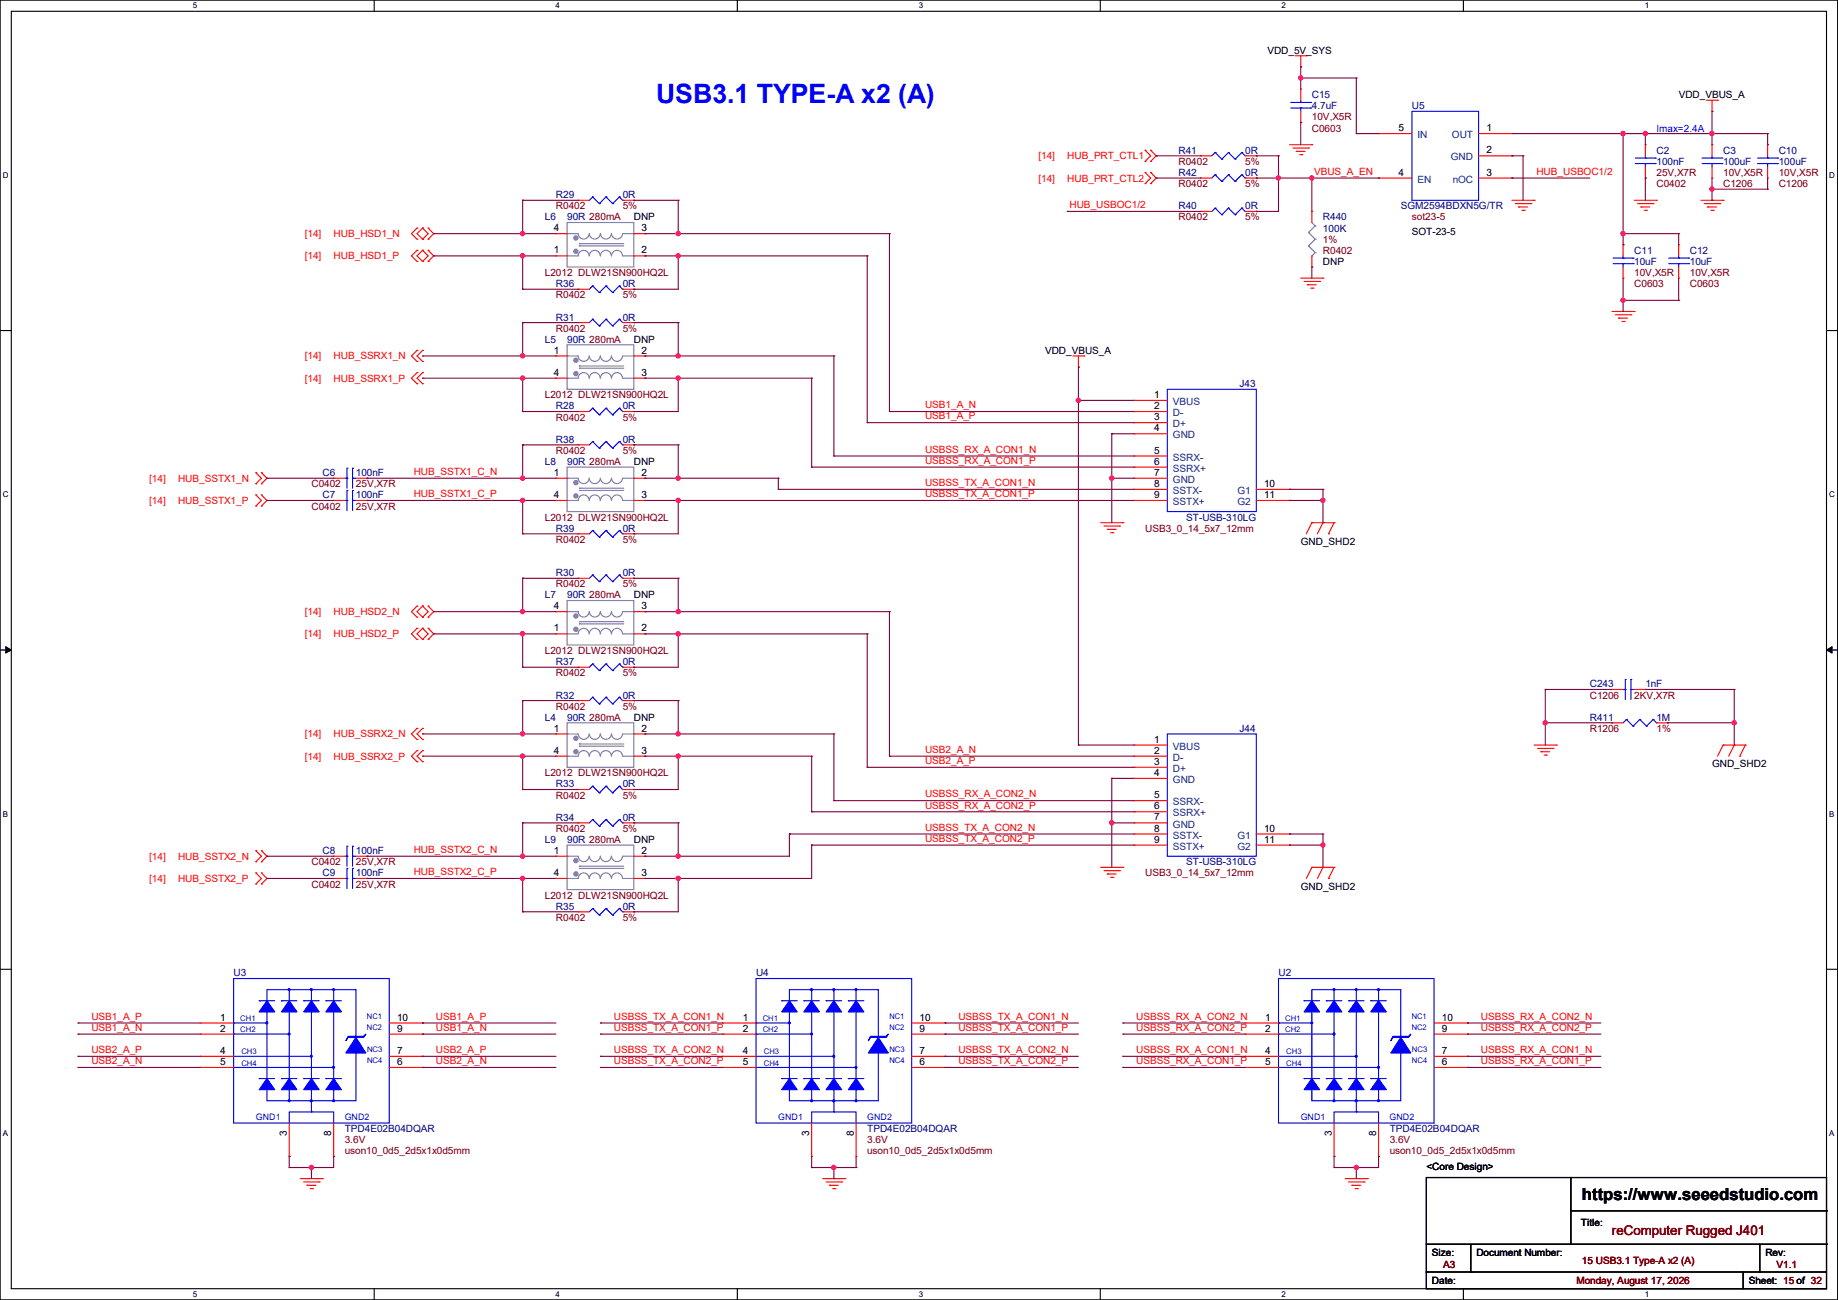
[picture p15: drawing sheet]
<svg xmlns="http://www.w3.org/2000/svg" width="420mm" height="297mm" viewBox="0 0 420 297" stroke-linecap="round" stroke-linejoin="round" font-family="sans-serif">
<defs><g id="words">
<text font-size="6.1" fill="#00f" x="149.9" y="23.5">USB3.1 TYPE-A x2 (A)</text>
<text font-size="3.8" x="361.5" y="274.1">https://www.seeedstudio.com</text>
<text font-size="3" fill="#800000" x="368.3" y="282.2">reComputer Rugged J401</text>
<g font-size="2.3">
<text x="289.6" y="12.3">VDD_5V_SYS</text>
<text x="383.6" y="22.4">VDD_VBUS_A</text>
<text x="319.6" y="30">5</text>
<text x="339.6" y="30">1</text>
<text x="339.6" y="35.1">2</text>
<text x="319.6" y="40.1">4</text>
<text x="339.6" y="40.1">3</text>
<text x="126.5" y="52.8">4</text>
<text x="144.8" y="50.4">DNP</text>
<text x="146.6" y="52.8">3</text>
<text x="322.6" y="53.7">SOT-23-5</text>
<text x="126.5" y="57.9">1</text>
<text x="146.6" y="57.9">2</text>
<text x="302.3" y="60.5">DNP</text>
<text x="126.5" y="80.8">1</text>
<text x="144.8" y="78.3">DNP</text>
<text x="146.6" y="80.8">2</text>
<text x="238.8" y="80.9">VDD_VBUS_A</text>
<text x="126.5" y="85.9">4</text>
<text x="146.6" y="85.9">3</text>
<text x="263.7" y="90.9">1</text>
<text x="263.7" y="93.5">2</text>
<text x="263.7" y="96">3</text>
<text x="263.7" y="98.6">4</text>
<text x="144.8" y="106.3">DNP</text>
<text x="263.7" y="103.6">5</text>
<text x="263.7" y="106.2">6</text>
<text x="126.5" y="108.7">1</text>
<text x="126.5" y="113.8">4</text>
<text x="146.6" y="108.7">2</text>
<text x="146.6" y="113.8">3</text>
<text x="263.7" y="108.7">7</text>
<text x="263.7" y="111.3">8</text>
<text x="263.7" y="113.8">9</text>
<text x="288.8" y="111.3">10</text>
<text x="288.8" y="113.8">11</text>
<text x="297.2" y="124.5">GND_SHD2</text>
<text x="144.8" y="136.7">DNP</text>
<text x="126.5" y="139.2">4</text>
<text x="146.6" y="139.2">3</text>
<text x="126.5" y="144.3">1</text>
<text x="146.6" y="144.3">2</text>
<text x="126.5" y="167.1">1</text>
<text x="144.8" y="164.7">DNP</text>
<text x="146.6" y="167.1">2</text>
<text x="126.5" y="172.2">4</text>
<text x="146.6" y="172.2">3</text>
<text x="263.7" y="169.7">1</text>
<text x="263.7" y="172.2">2</text>
<text x="263.7" y="174.8">3</text>
<text x="263.7" y="177.3">4</text>
<text x="391.2" y="175.3">GND_SHD2</text>
<text x="263.7" y="182.4">5</text>
<text x="263.7" y="184.9">6</text>
<text x="263.7" y="187.5">7</text>
<text x="263.7" y="190">8</text>
<text x="288.8" y="190">10</text>
<text x="126.5" y="195.1">1</text>
<text x="144.8" y="192.6">DNP</text>
<text x="146.6" y="195.1">2</text>
<text x="263.7" y="192.5">9</text>
<text x="288.8" y="192.5">11</text>
<text x="126.5" y="200.2">4</text>
<text x="146.6" y="200.2">3</text>
<text x="297.2" y="203.3">GND_SHD2</text>
<text x="50.3" y="233.2">1</text>
<text x="90.7" y="233.2">10</text>
<text x="169.7" y="233.2">1</text>
<text x="210.1" y="233.2">10</text>
<text x="289.1" y="233.2">1</text>
<text x="329.5" y="233.2">10</text>
<text x="50.3" y="235.7">2</text>
<text x="90.7" y="235.7">9</text>
<text x="169.7" y="235.7">2</text>
<text x="210.1" y="235.7">9</text>
<text x="289.1" y="235.7">2</text>
<text x="329.5" y="235.7">9</text>
<text x="50.3" y="240.8">4</text>
<text x="50.3" y="243.3">5</text>
<text x="90.7" y="243.3">6</text>
<text x="90.7" y="240.8">7</text>
<text x="169.7" y="240.8">4</text>
<text x="169.7" y="243.3">5</text>
<text x="210.1" y="243.3">6</text>
<text x="210.1" y="240.8">7</text>
<text x="289.1" y="240.8">4</text>
<text x="289.1" y="243.3">5</text>
<text x="329.5" y="243.3">6</text>
<text x="329.5" y="240.8">7</text>
<text x="65.5" y="259.6" transform="rotate(-90 65.5 259.6)">3</text>
<text x="75.7" y="259.6" transform="rotate(-90 75.7 259.6)">8</text>
<text x="184.9" y="259.6" transform="rotate(-90 184.9 259.6)">3</text>
<text x="195.1" y="259.6" transform="rotate(-90 195.1 259.6)">8</text>
<text x="304.3" y="259.6" transform="rotate(-90 304.3 259.6)">3</text>
<text x="314.4" y="259.6" transform="rotate(-90 314.4 259.6)">8</text>
<text x="325.9" y="267.3">&lt;Core Design&gt;</text>
<text x="361.2" y="280">Title:</text>
<text x="327.2" y="286.8">Size:</text>
<text x="337.3" y="286.8">Document Number:</text>
<text x="403.4" y="286.8">Rev:</text>
<text x="327.2" y="293.5">Date:</text>
<text x="399.6" y="293.5">Sheet: 15 of 32</text>
</g>
<g font-size="2.3" fill="#000080">
<text x="299.8" y="22.4">C15</text>
<text x="299.8" y="25">4.7uF</text>
<text x="322.6" y="25">U5</text>
<text x="269.3" y="35.1">R41</text>
<text x="284.5" y="35.1">0R</text>
<text x="378.5" y="35.1">C2</text>
<text x="393.7" y="35.1">C3</text>
<text x="406.4" y="35.1">C10</text>
<text x="269.3" y="40.2">R42</text>
<text x="284.5" y="40.2">0R</text>
<text x="378.5" y="37.7">100nF</text>
<text x="393.7" y="37.7">100uF</text>
<text x="406.4" y="37.7">100uF</text>
<text x="127" y="45.3">R29</text>
<text x="142.3" y="45.3">0R</text>
<text x="269.3" y="47.8">R40</text>
<text x="284.5" y="47.8">0R</text>
<text x="320.1" y="47.8">SGM2594BDXN5G/TR</text>
<text x="124.5" y="50.4">L6</text>
<text x="129.6" y="50.4">90R 280mA</text>
<text x="302.3" y="50.4">R440</text>
<text x="302.3" y="52.9">100K</text>
<text x="373.4" y="58">C11</text>
<text x="386.1" y="58">C12</text>
<text x="127" y="65.6">R36</text>
<text x="142.3" y="65.6">0R</text>
<text x="373.4" y="60.5">10uF</text>
<text x="386.1" y="60.5">10uF</text>
<text x="127" y="73.2">R31</text>
<text x="142.3" y="73.2">0R</text>
<text x="124.5" y="78.3">L5</text>
<text x="129.6" y="78.3">90R 280mA</text>
<text x="283.3" y="88.5">J43</text>
<text x="127" y="93.6">R28</text>
<text x="142.3" y="93.6">0R</text>
<text x="127" y="101.2">R38</text>
<text x="142.3" y="101.2">0R</text>
<text x="124.5" y="106.3">L8</text>
<text x="129.6" y="106.3">90R 280mA</text>
<text x="73.7" y="108.8">C6</text>
<text x="73.7" y="113.9">C7</text>
<text x="81.3" y="108.8">100nF</text>
<text x="81.3" y="113.9">100nF</text>
<text x="271.1" y="119">ST-USB-310LG</text>
<text x="127" y="121.5">R39</text>
<text x="142.3" y="121.5">0R</text>
<text x="127" y="131.7">R30</text>
<text x="142.3" y="131.7">0R</text>
<text x="124.5" y="136.7">L7</text>
<text x="129.6" y="136.7">90R 280mA</text>
<text x="127" y="152">R37</text>
<text x="142.3" y="152">0R</text>
<text x="127" y="159.6">R32</text>
<text x="142.3" y="159.6">0R</text>
<text x="363.3" y="157.1">C243</text>
<text x="376" y="157.1">1nF</text>
<text x="124.5" y="164.7">L4</text>
<text x="129.6" y="164.7">90R 280mA</text>
<text x="283.3" y="167.2">J44</text>
<text x="363.3" y="164.7">R411</text>
<text x="378.5" y="164.7">1M</text>
<text x="127" y="179.9">R33</text>
<text x="142.3" y="179.9">0R</text>
<text x="127" y="187.5">R34</text>
<text x="142.3" y="187.5">0R</text>
<text x="73.7" y="195.2">C8</text>
<text x="81.3" y="195.2">100nF</text>
<text x="124.5" y="192.6">L9</text>
<text x="129.6" y="192.6">90R 280mA</text>
<text x="271.1" y="197.7">ST-USB-310LG</text>
<text x="73.7" y="200.2">C9</text>
<text x="81.3" y="200.2">100nF</text>
<text x="127" y="207.9">R35</text>
<text x="142.3" y="207.9">0R</text>
<text x="53.4" y="223.1">U3</text>
<text x="172.8" y="223.1">U4</text>
<text x="292.1" y="223.1">U2</text>
<text x="78.8" y="258.7">TPD4E02B04DQAR</text>
<text x="198.2" y="258.7">TPD4E02B04DQAR</text>
<text x="317.5" y="258.7">TPD4E02B04DQAR</text>
</g>
<g font-size="2.3" fill="#800000">
<text x="299.8" y="27.5">10V,X5R</text>
<text x="299.8" y="30.1">C0603</text>
<text x="269.3" y="37.7">R0402</text>
<text x="284.5" y="37.7">5%</text>
<text x="378.5" y="40.2">25V,X7R</text>
<text x="393.7" y="40.2">10V,X5R</text>
<text x="406.4" y="40.2">10V,X5R</text>
<text x="127" y="47.8">R0402</text>
<text x="142.3" y="47.8">5%</text>
<text x="269.3" y="42.8">R0402</text>
<text x="284.5" y="42.8">5%</text>
<text x="378.5" y="42.8">C0402</text>
<text x="393.7" y="42.8">C1206</text>
<text x="406.4" y="42.8">C1206</text>
<text x="269.3" y="50.4">R0402</text>
<text x="284.5" y="50.4">5%</text>
<text x="322.6" y="50.4">sot23-5</text>
<text x="302.3" y="55.5">1%</text>
<text x="302.3" y="58">R0402</text>
<text x="124.5" y="63.1">L2012 DLW21SN900HQ2L</text>
<text x="373.4" y="65.6">C0603</text>
<text x="373.4" y="63.1">10V,X5R</text>
<text x="386.1" y="65.6">C0603</text>
<text x="386.1" y="63.1">10V,X5R</text>
<text x="127" y="68.2">R0402</text>
<text x="142.3" y="68.2">5%</text>
<text x="127" y="75.8">R0402</text>
<text x="142.3" y="75.8">5%</text>
<text x="124.5" y="91">L2012 DLW21SN900HQ2L</text>
<text x="127" y="96.1">R0402</text>
<text x="142.3" y="96.1">5%</text>
<text x="127" y="103.7">R0402</text>
<text x="142.3" y="103.7">5%</text>
<text x="71.2" y="111.3">C0402</text>
<text x="81.3" y="111.3">25V,X7R</text>
<text x="71.2" y="116.4">C0402</text>
<text x="81.3" y="116.4">25V,X7R</text>
<text x="124.5" y="119">L2012 DLW21SN900HQ2L</text>
<text x="127" y="124">R0402</text>
<text x="142.3" y="124">5%</text>
<text x="261.7" y="121.5">USB3_0_14_5x7_12mm</text>
<text x="127" y="134.2">R0402</text>
<text x="142.3" y="134.2">5%</text>
<text x="124.5" y="149.4">L2012 DLW21SN900HQ2L</text>
<text x="127" y="154.5">R0402</text>
<text x="142.3" y="154.5">5%</text>
<text x="363.3" y="159.6">C1206</text>
<text x="373.4" y="159.6">2KV,X7R</text>
<text x="127" y="162.1">R0402</text>
<text x="142.3" y="162.1">5%</text>
<text x="363.3" y="167.2">R1206</text>
<text x="378.5" y="167.2">1%</text>
<text x="124.5" y="177.4">L2012 DLW21SN900HQ2L</text>
<text x="127" y="182.5">R0402</text>
<text x="142.3" y="182.5">5%</text>
<text x="127" y="190.1">R0402</text>
<text x="142.3" y="190.1">5%</text>
<text x="71.2" y="197.7">C0402</text>
<text x="81.3" y="197.7">25V,X7R</text>
<text x="71.2" y="202.8">C0402</text>
<text x="81.3" y="202.8">25V,X7R</text>
<text x="261.7" y="200.2">USB3_0_14_5x7_12mm</text>
<text x="124.5" y="205.3">L2012 DLW21SN900HQ2L</text>
<text x="127" y="210.4">R0402</text>
<text x="142.3" y="210.4">5%</text>
<text x="78.8" y="263.7">uson10_0d5_2d5x1x0d5mm</text>
<text x="78.8" y="261.2">3.6V</text>
<text x="198.2" y="263.7">uson10_0d5_2d5x1x0d5mm</text>
<text x="198.2" y="261.2">3.6V</text>
<text x="317.5" y="263.7">uson10_0d5_2d5x1x0d5mm</text>
<text x="317.5" y="261.2">3.6V</text>
<text x="329.7" y="289.6">A3</text>
<text x="360.2" y="293.5">Monday, August 17, 2026</text>
<text x="361.5" y="288.9">15 USB3.1 Type-A x2 (A)</text>
<text x="405.9" y="289.6">V1.1</text>
</g>
<g font-size="2.3" fill="#004080">
<text x="323.9" y="31.6">IN</text>
<text x="331.8" y="31.6">OUT</text>
<text x="323.9" y="41.7">EN</text>
<text x="331.5" y="36.7">GND</text>
<text x="331.9" y="41.7">nOC</text>
<text x="268" y="92.5">VBUS</text>
<text x="268" y="95.1">D-</text>
<text x="268" y="97.6">D+</text>
<text x="268" y="100.2">GND</text>
<text x="268" y="105.2">SSRX-</text>
<text x="268" y="107.8">SSRX+</text>
<text x="268" y="110.3">GND</text>
<text x="268" y="112.9">SSTX-</text>
<text x="282.7" y="112.9">G1</text>
<text x="268" y="115.4">SSTX+</text>
<text x="282.7" y="115.4">G2</text>
<text x="268" y="171.3">VBUS</text>
<text x="268" y="173.8">D-</text>
<text x="268" y="176.4">D+</text>
<text x="268" y="178.9">GND</text>
<text x="268" y="184">SSRX-</text>
<text x="268" y="186.5">SSRX+</text>
<text x="268" y="189.1">GND</text>
<text x="268" y="191.6">SSTX-</text>
<text x="282.7" y="191.6">G1</text>
<text x="268" y="194.1">SSTX+</text>
<text x="282.7" y="194.1">G2</text>
</g>
<text font-size="2.3" fill="#00f" x="378.5" y="30.1">Imax=2.4A</text>
<g font-size="2.3" fill="#f00">
<text x="237.3" y="36.4">[14]</text>
<text x="237.3" y="41.5">[14]</text>
<text x="243.9" y="36.4">HUB_PRT_CTL1</text>
<text x="243.9" y="41.5">HUB_PRT_CTL2</text>
<text x="300.3" y="40">VBUS_A_EN</text>
<text x="351.1" y="40">HUB_USBOC1/2</text>
<text x="244.4" y="47.6">HUB_USBOC1/2</text>
<text x="69.6" y="54.2">[14]</text>
<text x="69.6" y="59.3">[14]</text>
<text x="76.2" y="54.2">HUB_HSD1_N</text>
<text x="76.2" y="59.3">HUB_HSD1_P</text>
<text x="69.6" y="82.1">[14]</text>
<text x="76.2" y="82.1">HUB_SSRX1_N</text>
<text x="69.6" y="87.2">[14]</text>
<text x="76.2" y="87.2">HUB_SSRX1_P</text>
<text x="211.4" y="93.3">USB1_A_N</text>
<text x="211.4" y="95.8">USB1_A_P</text>
<text x="211.4" y="103.5">USBSS_RX_A_CON1_N</text>
<text x="211.4" y="106">USBSS_RX_A_CON1_P</text>
<text x="34.1" y="110.1">[14]</text>
<text x="40.7" y="110.1">HUB_SSTX1_N</text>
<text x="94.5" y="108.5">HUB_SSTX1_C_N</text>
<text x="94.5" y="113.6">HUB_SSTX1_C_P</text>
<text x="211.4" y="113.6">USBSS_TX_A_CON1_P</text>
<text x="211.4" y="111.1">USBSS_TX_A_CON1_N</text>
<text x="34.1" y="115.1">[14]</text>
<text x="40.7" y="115.1">HUB_SSTX1_P</text>
<text x="69.6" y="140.5">[14]</text>
<text x="76.2" y="140.5">HUB_HSD2_N</text>
<text x="69.6" y="145.6">[14]</text>
<text x="76.2" y="145.6">HUB_HSD2_P</text>
<text x="69.6" y="168.5">[14]</text>
<text x="69.6" y="173.6">[14]</text>
<text x="76.2" y="168.5">HUB_SSRX2_N</text>
<text x="76.2" y="173.6">HUB_SSRX2_P</text>
<text x="211.4" y="172">USB2_A_N</text>
<text x="211.4" y="174.6">USB2_A_P</text>
<text x="211.4" y="182.2">USBSS_RX_A_CON2_N</text>
<text x="211.4" y="184.7">USBSS_RX_A_CON2_P</text>
<text x="211.4" y="189.8">USBSS_TX_A_CON2_N</text>
<text x="34.1" y="196.4">[14]</text>
<text x="40.7" y="196.4">HUB_SSTX2_N</text>
<text x="94.5" y="194.9">HUB_SSTX2_C_N</text>
<text x="211.4" y="192.4">USBSS_TX_A_CON2_P</text>
<text x="34.1" y="201.5">[14]</text>
<text x="40.7" y="201.5">HUB_SSTX2_P</text>
<text x="94.5" y="200">HUB_SSTX2_C_P</text>
<text x="20.9" y="233">USB1_A_P</text>
<text x="99.6" y="233">USB1_A_P</text>
<text x="140.3" y="233">USBSS_TX_A_CON1_N</text>
<text x="219" y="233">USBSS_TX_A_CON1_N</text>
<text x="259.6" y="233">USBSS_RX_A_CON2_N</text>
<text x="338.4" y="233">USBSS_RX_A_CON2_N</text>
<text x="20.9" y="235.5">USB1_A_N</text>
<text x="99.6" y="235.5">USB1_A_N</text>
<text x="140.3" y="235.5">USBSS_TX_A_CON1_P</text>
<text x="219" y="235.5">USBSS_TX_A_CON1_P</text>
<text x="259.6" y="235.5">USBSS_RX_A_CON2_P</text>
<text x="338.4" y="235.5">USBSS_RX_A_CON2_P</text>
<text x="20.9" y="243.2">USB2_A_N</text>
<text x="20.9" y="240.6">USB2_A_P</text>
<text x="99.6" y="243.2">USB2_A_N</text>
<text x="99.6" y="240.6">USB2_A_P</text>
<text x="140.3" y="243.2">USBSS_TX_A_CON2_P</text>
<text x="140.3" y="240.6">USBSS_TX_A_CON2_N</text>
<text x="219" y="243.2">USBSS_TX_A_CON2_P</text>
<text x="219" y="240.6">USBSS_TX_A_CON2_N</text>
<text x="259.6" y="243.2">USBSS_RX_A_CON1_P</text>
<text x="259.6" y="240.6">USBSS_RX_A_CON1_N</text>
<text x="338.4" y="243.2">USBSS_RX_A_CON1_P</text>
<text x="338.4" y="240.6">USBSS_RX_A_CON1_N</text>
</g>
<g font-size="2" fill="#00f">
<text x="58.5" y="255.9">GND1</text>
<text x="78.8" y="255.9">GND2</text>
<text x="177.8" y="255.9">GND1</text>
<text x="198.2" y="255.9">GND2</text>
<text x="297.2" y="255.9">GND1</text>
<text x="317.5" y="255.9">GND2</text>
</g>
<g font-size="1.8">
<text x="44" y="1.9">5</text>
<text x="127" y="1.9">4</text>
<text x="209.9" y="1.9">3</text>
<text x="292.9" y="1.9">2</text>
<text x="375.8" y="1.9">1</text>
<text x=".7" y="40.6">D</text>
<text x="418" y="40.6">D</text>
<text x=".7" y="113.6">C</text>
<text x="418" y="113.6">C</text>
<text x=".7" y="186.6">B</text>
<text x="418" y="186.6">B</text>
<text x=".7" y="259.5">A</text>
<text x="418" y="259.5">A</text>
<text x="44" y="296.3">5</text>
<text x="127" y="296.3">4</text>
<text x="209.9" y="296.3">3</text>
<text x="292.9" y="296.3">2</text>
<text x="375.8" y="296.3">1</text>
</g>
<g font-size="1.8" fill="#00f">
<text x="54.9" y="233.3">CH1</text>
<text x="83.9" y="232.8">NC1</text>
<text x="174.3" y="233.3">CH1</text>
<text x="203.2" y="232.8">NC1</text>
<text x="293.7" y="233.3">CH1</text>
<text x="322.6" y="232.8">NC1</text>
<text x="54.9" y="235.8">CH2</text>
<text x="83.9" y="235.3">NC2</text>
<text x="174.3" y="235.8">CH2</text>
<text x="203.2" y="235.3">NC2</text>
<text x="293.7" y="235.8">CH2</text>
<text x="322.6" y="235.3">NC2</text>
<text x="55.2" y="243.5">CH4</text>
<text x="55.2" y="240.9">CH3</text>
<text x="83.9" y="240.4">NC3</text>
<text x="83.9" y="243">NC4</text>
<text x="174.5" y="243.5">CH4</text>
<text x="174.5" y="240.9">CH3</text>
<text x="203.2" y="240.4">NC3</text>
<text x="203.2" y="243">NC4</text>
<text x="293.9" y="243.5">CH4</text>
<text x="293.9" y="240.9">CH3</text>
<text x="322.6" y="240.4">NC3</text>
<text x="322.6" y="243">NC4</text>
</g>
</g></defs>
<path d="M0 0h419.9v297h-419.9zM2.6 2.6h414.8v291.8h-414.8z" fill="none" stroke="#000" stroke-width=".25"/>
<g fill="#fff">
<path d="M44 .3h1v2h-1z"/>
<path d="M44 294.7h1v2h-1z"/>
</g>
<path d="M85.5 0v2.6M85.5 294.4v2.6" fill="none" stroke="#000" stroke-width=".25"/>
<g fill="#fff">
<path d="M127 .3h.9v2h-.9z"/>
<path d="M127 294.7h.9v2h-.9z"/>
</g>
<path d="M168.5 0v2.6M168.5 294.4v2.6" fill="none" stroke="#000" stroke-width=".25"/>
<g fill="#fff">
<path d="M209.9 .3h1v2h-1z"/>
<path d="M209.9 294.7h1v2h-1z"/>
</g>
<path d="M251.4 0v2.6M251.4 294.4v2.6" fill="none" stroke="#000" stroke-width=".25"/>
<g fill="#fff">
<path d="M292.9 .3h.9v2h-.9z"/>
<path d="M292.9 294.7h.9v2h-.9z"/>
</g>
<path d="M334.4 0v2.6M334.4 294.4v2.6" fill="none" stroke="#000" stroke-width=".25"/>
<g fill="#fff">
<path d="M375.8 .3h1v2h-1z"/>
<path d="M375.8 294.7h1v2h-1z"/>
<path d="M.7 39h1.2v2h-1.2z"/>
<path d="M418 39h1.3v2h-1.3z"/>
<path d="M.7 112h1.2v2h-1.2z"/>
<path d="M418 112h1.3v2h-1.3z"/>
</g>
<path d="M0 75.5h2.6M417.4 75.5h2.5" fill="none" stroke="#000" stroke-width=".25"/>
<g fill="#fff">
<path d="M.7 185h1.2v1.9h-1.2z"/>
<path d="M418 185h1.2v1.9h-1.2z"/>
</g>
<path d="M0 148.5h2.6M417.4 148.5h2.5" fill="none" stroke="#000" stroke-width=".25"/>
<path d="M1.3 147.7l1.3 .8-1.3 .7zM417.4 148.5l1.2-.8v1.5z" fill="#000" stroke="#000" stroke-width=".23"/>
<g fill="#fff">
<path d="M.7 257.9h1.2v2h-1.2z"/>
<path d="M418 257.9h1.2v2h-1.2z"/>
</g>
<g fill="none" stroke="#000" stroke-width=".25">
<path d="M0 221.4h2.6M417.4 221.4h2.5M325.9 269h91.5v25.4h-91.5zM358.9 269h.1M358.9 269v15.3M358.9 276.6h58.5M417.4 276.6h.1M325.9 290.6h.1M325.9 290.6h91.5M325.9 284.3h91.5M336.1 290.6h.1M336.1 284.3v6.3"/>
<path d="M398.3 294.4h.1M398.3 290.6v3.8M402.1 290.6h.1M402.1 284.3v6.3M417.4 284.3h.1"/>
</g>
<g fill="none" stroke="#f00" stroke-width=".25">
<path d="M296 12.7h2.5M297.2 15.3h.1M297.2 12.7v2.6M298.5 12.7h.1M261.7 36.9h.1M261.7 34.3h.1M261.7 39.4h.1M261.7 34.3l1.2 1.3-1.2 1.3M261.7 39.4l1.2 1.3-1.2 1.3M262.9 34.3h.1M262.9 36.9h.1M262.9 39.4h.1"/>
<path d="M262.9 34.3l1.3 1.3-1.3 1.3M262.9 39.4l1.3 1.3-1.3 1.3M274.4 35.6h.1M274.4 35.6h2.5M284.5 35.6h2.6M287.1 35.6h.1M294.7 33.1h5.1M295.4 33.8h3.6M296.2 34.6h.1M296.2 34.6h2M297 35.3h.5M297.2 20.4h.1"/>
<path d="M297.2 28h.1M297.2 20.4v2.5M297.2 25.4v2.6M297.5 35.3h.1M299 33.8h.1M299.8 33.1h.1M315 30.5h.1M315 30.5h7.6M337.9 35.6h7.6M337.9 30.5h7.6M345.5 30.5h.1M345.5 35.6h.1"/>
<path d="M376 33.1h.1M376 33.1v2.5M376 38.1v2.6M389.9 22.9h2.6M391.2 25.4h.1M391.2 33.1h.1M391.2 22.9v2.5M391.2 33.1v2.5M391.2 38.1v2.6M392.5 22.9h.1M403.9 33.1h.1M403.9 33.1v2.5"/>
<path d="M403.9 38.1v2.6M95.3 52.1h.1M95.3 54.7h.1M95.3 57.2h.1M95.3 59.7h.1M95.3 52.1l-1.3 1.3 1.3 1.3M95.3 57.2l-1.3 1.3 1.3 1.2M96.6 54.7h.1M96.6 52.1h.1M96.6 59.7h.1M96.6 57.2h.1M96.6 52.1l-1.3 1.3 1.3 1.3"/>
<path d="M96.6 52.1l1.2 1.3-1.2 1.3M96.6 57.2l-1.3 1.3 1.3 1.2M96.6 57.2l1.2 1.3-1.2 1.2M97.8 52.1h.1M97.8 54.7h.1M97.8 57.2h.1M97.8 59.7h.1M97.8 57.2l1.3 1.3-1.3 1.2M97.8 52.1l1.3 1.3-1.3 1.3M127 58.5h.1M127 53.4h.1M127 58.5h2.6"/>
<path d="M127 53.4h2.6M132.1 45.8h.1M132.1 45.8h2.6M142.3 45.8h2.5M144.8 45.8h.1M144.8 58.5h2.6M144.8 53.4h2.6M147.4 58.5h.1M147.4 53.4h.1M261.7 42h.1M262.9 42h.1M274.4 48.3h.1"/>
<path d="M274.4 40.7h.1M274.4 48.3h2.5M274.4 40.7h2.5M284.5 48.3h2.6M284.5 40.7h2.6M287.1 48.3h.1M287.1 40.7h.1M299.8 48.3h.1M299.8 48.3v2.5M299.8 58.5v2.5M315 40.7h.1M315 40.7h7.6"/>
<path d="M337.9 40.7h7.6M345.5 40.7h.1M345.5 45.8h5.1M346.2 46.5h3.6M347 47.3h.1M347 47.3h2M347.8 48h.5M348.3 48h.1M349.8 46.5h.1M350.6 45.8h.1M370.9 55.9h.1M370.9 55.9v2.6"/>
<path d="M373.4 45.8h5.1M374.2 46.5h3.5M374.9 47.3h.1M374.9 47.3h2.1M375.7 48h.5M376 40.7h.1M376.2 48h.1M377.7 46.5h.1M378.5 45.8h.1M383.6 55.9h.1M383.6 55.9v2.6M388.7 45.8h5"/>
<path d="M389.4 46.5h3.6M390.2 47.3h.1M390.2 47.3h2M390.9 48h.6M391.2 40.7h.1M391.5 48h.1M393 46.5h.1M393.7 45.8h.1M403.9 40.7h.1M132.1 66.1h.1M132.1 73.7h.1M132.1 66.1h2.6"/>
<path d="M132.1 73.7h2.6M142.3 66.1h2.5M142.3 73.7h2.5M144.8 66.1h.1M144.8 73.7h.1M297.2 63.5h5.1M298 64.3h3.5M298.7 65.1h.1M298.7 65.1h2.1M299.5 65.8h.5M299.8 61h.1M300 65.8h.1"/>
<path d="M301.5 64.3h.1M302.3 63.5h.1M368.3 71.2h5.1M369.1 71.9h3.6M369.9 72.7h.1M369.9 72.7h2M370.6 73.4h.5M370.9 63.5h.1M370.9 61v2.5M371.1 73.4h.1M372.7 71.9h.1M373.4 71.2h.1"/>
<path d="M383.6 63.5h.1M383.6 61v2.5M95.3 80.1h.1M95.3 82.6h.1M95.3 85.1h.1M95.3 87.7h.1M95.3 80.1l-1.3 1.2 1.3 1.3M95.3 85.1l-1.3 1.3 1.3 1.3M96.6 80.1h.1M96.6 82.6h.1M96.6 85.1h.1M96.6 87.7h.1"/>
<path d="M96.6 80.1l-1.3 1.2 1.3 1.3M96.6 85.1l-1.3 1.3 1.3 1.3M127 81.3h.1M127 86.4h.1M127 81.3h2.6M127 86.4h2.6M132.1 94h.1M132.1 94h2.6M142.3 94h2.5M144.8 94h.1M144.8 81.3h2.6M144.8 86.4h2.6"/>
<path d="M147.4 81.3h.1M147.4 86.4h.1M245.2 81.3h2.5M246.4 83.9h.1M246.4 81.3v2.6M247.7 81.3h.1M259.1 91.5h.1M259.1 94h.1M259.1 96.6h.1M259.1 99.1h.1M259.1 91.5h7.6M259.1 94h7.6"/>
<path d="M259.1 96.6h7.6M259.1 99.1h7.6M58.5 110.5h.1M58.5 108h.1M58.5 115.6h.1M58.5 113.1h.1M58.5 108l1.2 1.3-1.2 1.2M58.5 113.1l1.2 1.2-1.2 1.3M59.7 108h.1M59.7 110.5h.1M59.7 113.1h.1M59.7 115.6h.1"/>
<path d="M59.7 113.1l1.3 1.2-1.3 1.3M59.7 108l1.3 1.3-1.3 1.2M76.2 109.3h.1M76.2 114.3h.1M76.2 109.3h2.6M76.2 114.3h2.6M81.3 109.3h2.6M81.3 114.3h2.6M83.9 109.3h.1M83.9 114.3h.1M127 109.3h.1M127 114.3h.1"/>
<path d="M127 109.3h2.6M127 114.3h2.6M132.1 101.6h.1M132.1 101.6h2.6M142.3 101.6h2.5M144.8 101.6h.1M144.8 109.3h2.6M144.8 114.3h2.6M147.4 109.3h.1M147.4 114.3h.1M251.5 119.4h5.1M256.6 119.4h.1"/>
<path d="M259.1 104.2h.1M259.1 106.7h.1M259.1 109.3h.1M259.1 111.8h.1M259.1 114.3h.1M259.1 109.3h7.6M259.1 114.3h7.6M259.1 104.2h7.6M259.1 106.7h7.6M259.1 111.8h7.6M287.1 114.3h7.6M287.1 111.8h7.6"/>
<path d="M294.7 111.8h.1M294.7 114.3h.1M299.8 119.4h.1M299.8 119.4h5M299.8 119.4l-1.3 2.6M302.3 119.4h.1M302.3 119.4l-1.3 2.6M304.8 119.4h.1M304.8 119.4l-1.2 2.6M95.3 138.5h.1M95.3 138.5l-1.3 1.2 1.3 1.3M96.6 138.5h.1"/>
<path d="M96.6 138.5l-1.3 1.2 1.3 1.3M96.6 138.5l1.2 1.2-1.2 1.3M97.8 138.5h.1M97.8 138.5l1.3 1.2-1.3 1.3M127 139.7h.1M127 139.7h2.6M132.1 132.1h.1M132.1 122h.1M132.1 132.1h2.6M132.1 122h2.6M142.3 132.1h2.5M142.3 122h2.5"/>
<path d="M144.8 132.1h.1M144.8 122h.1M144.8 139.7h2.6M147.4 139.7h.1M252.3 120.2h3.5M253 120.9h.1M253 120.9h2.1M253.8 121.7h.5M254.3 121.7h.1M255.8 120.2h.1M303.6 122h.1M95.3 141h.1"/>
<path d="M95.3 143.6h.1M95.3 146.1h.1M95.3 143.6l-1.3 1.2 1.3 1.3M96.6 141h.1M96.6 146.1h.1M96.6 143.6h.1M96.6 143.6l-1.3 1.2 1.3 1.3M96.6 143.6l1.2 1.2-1.2 1.3M97.8 141h.1M97.8 143.6h.1M97.8 146.1h.1M97.8 143.6l1.3 1.2-1.3 1.3"/>
<path d="M127 144.8h.1M127 144.8h2.6M132.1 152.4h.1M132.1 152.4h2.6M142.3 152.4h2.5M144.8 152.4h.1M144.8 144.8h2.6M147.4 144.8h.1M368.3 157.5h.1M368.3 157.5h2.6M373.4 157.5h2.6M376 157.5h.1"/>
<path d="M95.3 166.4h.1M95.3 169h.1M95.3 171.5h.1M95.3 174h.1M95.3 166.4l-1.3 1.3 1.3 1.3M95.3 171.5l-1.3 1.3 1.3 1.2M96.6 166.4h.1M96.6 169h.1M96.6 171.5h.1M96.6 174h.1M96.6 166.4l-1.3 1.3 1.3 1.3M96.6 171.5l-1.3 1.3 1.3 1.2"/>
<path d="M127 167.7h.1M127 172.8h.1M127 167.7h2.6M127 172.8h2.6M132.1 160.1h.1M132.1 160.1h2.6M142.3 160.1h2.5M144.8 160.1h.1M144.8 167.7h2.6M144.8 172.8h2.6M147.4 167.7h.1M147.4 172.8h.1"/>
<path d="M259.1 170.2h.1M259.1 172.8h.1M259.1 175.3h.1M259.1 177.8h.1M259.1 170.2h7.6M259.1 172.8h7.6M259.1 175.3h7.6M259.1 177.8h7.6M350.6 170.2h5M351.3 171h3.6M352.1 171.7h.1M352.1 171.7h2"/>
<path d="M352.8 172.5h.6M353.4 172.5h.1M354.9 171h.1M355.6 170.2h.1M368.3 165.1h.1M368.3 165.1h2.6M378.5 165.1h2.5M381 165.1h.1M393.7 170.2h.1M393.7 170.2h5.1M393.7 170.2l-1.2 2.6M396.3 170.2h.1"/>
<path d="M396.3 170.2l-1.3 2.6M397.6 172.8h.1M398.8 170.2h.1M398.8 170.2l-1.2 2.6M58.5 196.9h.1M58.5 194.4h.1M58.5 199.4h.1M58.5 194.4l1.2 1.2-1.2 1.3M58.5 199.4l1.2 1.3-1.2 1.3M59.7 194.4h.1M59.7 196.9h.1M59.7 199.4h.1"/>
<path d="M59.7 199.4l1.3 1.3-1.3 1.3M59.7 194.4l1.3 1.2-1.3 1.3M76.2 195.6h.1M76.2 195.6h2.6M81.3 195.6h2.6M83.9 195.6h.1M127 195.6h.1M127 195.6h2.6M132.1 188h.1M132.1 180.4h.1M132.1 188h2.6M132.1 180.4h2.6"/>
<path d="M142.3 188h2.5M142.3 180.4h2.5M144.8 188h.1M144.8 180.4h.1M144.8 195.6h2.6M147.4 195.6h.1M251.5 198.2h5.1M252.3 198.9h3.5M253 199.7h.1M253 199.7h2.1M255.8 198.9h.1M256.6 198.2h.1"/>
<path d="M259.1 182.9h.1M259.1 185.5h.1M259.1 188h.1M259.1 190.5h.1M259.1 193.1h.1M259.1 188h7.6M259.1 182.9h7.6M259.1 185.5h7.6M259.1 190.5h7.6M259.1 193.1h7.6M287.1 190.5h7.6M287.1 193.1h7.6"/>
<path d="M294.7 190.5h.1M294.7 193.1h.1M299.8 198.2h.1M299.8 198.2h5M299.8 198.2l-1.3 2.5M302.3 198.2h.1M302.3 198.2l-1.3 2.5M304.8 198.2h.1M304.8 198.2l-1.2 2.5M58.5 202h.1M59.7 202h.1M76.2 200.7h.1"/>
<path d="M76.2 200.7h2.6M81.3 200.7h2.6M83.9 200.7h.1M127 200.7h.1M127 200.7h2.6M132.1 208.3h.1M132.1 208.3h2.6M142.3 208.3h2.5M144.8 208.3h.1M144.8 200.7h2.6M147.4 200.7h.1M253.8 200.4h.5"/>
<path d="M254.3 200.4h.1M303.6 200.7h.1M45.8 233.7h.1M45.8 236.3h.1M45.8 233.7h7.6M45.8 236.3h7.6M88.9 233.7h7.7M88.9 236.3h7.7M96.6 236.3h.1M96.6 233.7h.1M165.1 233.7h.1M165.1 236.3h.1"/>
<path d="M165.1 233.7h7.7M165.1 236.3h7.7M208.3 233.7h7.6M208.3 236.3h7.6M215.9 236.3h.1M215.9 233.7h.1M284.5 233.7h.1M284.5 236.3h.1M284.5 233.7h7.6M284.5 236.3h7.6M327.7 233.7h7.6M327.7 236.3h7.6"/>
<path d="M335.3 236.3h.1M335.3 233.7h.1M45.8 241.3h.1M45.8 243.9h.1M45.8 241.3h7.6M45.8 243.9h7.6M66.1 256.6v7.6M76.2 256.6v7.6M88.9 241.3h7.7M88.9 243.9h7.7M96.6 243.9h.1M96.6 241.3h.1"/>
<path d="M165.1 241.3h.1M165.1 243.9h.1M165.1 241.3h7.7M165.1 243.9h7.7M185.5 256.6v7.6M195.6 256.6v7.6M208.3 241.3h7.6M208.3 243.9h7.6M215.9 243.9h.1M215.9 241.3h.1M284.5 241.3h.1M284.5 243.9h.1"/>
<path d="M284.5 241.3h7.6M284.5 243.9h7.6M304.8 256.6v7.6M315 256.6v7.6M327.7 241.3h7.6M327.7 243.9h7.6M335.3 243.9h.1M335.3 241.3h.1M66.1 264.2h.1M68.6 269.3h5.1M69.4 270h3.5M70.1 270.8h.1"/>
<path d="M70.1 270.8h2.1M70.9 271.6h.5M71.4 271.6h.1M72.9 270h.1M73.7 269.3h.1M76.2 264.2h.1M185.5 264.2h.1M188 269.3h5.1M188.8 270h3.5M189.5 270.8h.1M189.5 270.8h2.1M190.3 271.6h.5"/>
<path d="M190.8 271.6h.1M192.3 270h.1M193.1 269.3h.1M195.6 264.2h.1M304.8 264.2h.1M307.4 269.3h5.1M308.1 270h3.6M308.9 270.8h.1M308.9 270.8h2M309.7 271.6h.5M310.2 271.6h.1M311.7 270h.1"/>
<path d="M312.5 269.3h.1M315 264.2h.1"/>
</g>
<g fill="none" stroke="#00f" stroke-width=".25">
<path d="M277.7 34.8h.1M277.7 39.9h.1M277.7 34.8l-.8 .8M277.7 34.8l1.5 1.6M277.7 39.9l-.8 .8M277.7 39.9l1.5 1.5M279.2 36.4h.1M280.7 34.8h.1M280.7 39.9h.1M280.7 34.8l-1.5 1.6M280.7 34.8l1.5 1.6M280.7 39.9l-1.5 1.5"/>
<path d="M280.7 39.9l1.5 1.5M282.2 36.4h.1M283.8 34.8h.1M283.8 39.9h.1M283.8 34.8l-1.6 1.6M283.8 34.8l.7 .8M283.8 39.9l-1.6 1.5M283.8 39.9l.7 .8M284.5 35.6h.1M294.9 23.4h4.6M294.9 24.7h4.6M297.2 24.7h.1"/>
<path d="M297.2 23.4h.1M297.2 22.9v.5M297.2 24.7v.7M299.5 23.4h.1M299.5 24.7h.1M322.6 25.4h15.3v20.4h-15.3zM373.7 36.1h4.5M373.7 37.4h4.5M376 37.4h.1M376 36.1h.1M376 35.6v.5M376 37.4v.7"/>
<path d="M378.2 36.1h.1M378.2 37.4h.1M388.9 36.1h4.6M388.9 37.4h4.6M391.2 37.4h.1M391.2 36.1h.1M391.2 35.6v.5M391.2 37.4v.7M393.5 36.1h.1M393.5 37.4h.1M401.6 36.1h4.6M401.6 37.4h4.6"/>
<path d="M403.9 37.4h.1M403.9 36.1h.1M403.9 35.6v.5M403.9 37.4v.7M406.2 36.1h.1M406.2 37.4h.1M135.4 45h.1M135.4 45l-.7 .8M135.4 45l1.5 1.5M136.9 46.5h.1M138.5 45h.1M138.5 45l-1.6 1.5"/>
<path d="M138.5 45l1.5 1.5M140 46.5h.1M141.5 45h.1M141.5 45l-1.5 1.5M141.5 45l.8 .8M142.3 45.8h.1M277.7 47.5h.1M277.7 47.5l-.8 .8M277.7 47.5l1.5 1.6M279.2 49.1h.1M279.2 41.4h.1M280.7 47.5h.1"/>
<path d="M280.7 47.5l-1.5 1.6M280.7 47.5l1.5 1.6M282.2 49.1h.1M282.2 41.4h.1M283.8 47.5h.1M283.8 47.5l-1.6 1.6M283.8 47.5l.7 .8M284.5 48.3h.1M284.5 40.7h.1M368.6 59h4.6M370.9 59h.1M370.9 58.5v.5"/>
<path d="M373.2 59h.1M381.3 59h4.6M383.6 59h.1M383.6 58.5v.5M385.9 59h.1M135.4 65.3h.1M135.4 72.9h.1M135.4 65.3l-.7 .8M135.4 65.3l1.5 1.5M135.4 72.9l-.7 .8M135.4 72.9l1.5 1.6M136.9 66.8h.1"/>
<path d="M136.9 74.5h.1M138.5 65.3h.1M138.5 72.9h.1M138.5 65.3l-1.6 1.5M138.5 65.3l1.5 1.5M138.5 72.9l-1.6 1.6M138.5 72.9l1.5 1.6M140 66.8h.1M140 74.5h.1M141.5 65.3h.1M141.5 72.9h.1M141.5 65.3l-1.5 1.5"/>
<path d="M141.5 65.3l.8 .8M141.5 72.9l-1.5 1.6M141.5 72.9l.8 .8M142.3 66.1h.1M142.3 73.7h.1M368.6 60.2h4.6M370.9 60.2h.1M370.9 60.2v.8M373.2 60.2h.1M381.3 60.2h4.6M383.6 60.2h.1M383.6 60.2v.8"/>
<path d="M385.9 60.2h.1M135.4 93.3h.1M135.4 93.3l-.7 .7M135.4 93.3l1.5 1.5M136.9 94.8h.1M138.5 93.3h.1M138.5 93.3l-1.6 1.5M138.5 93.3l1.5 1.5M140 94.8h.1M141.5 93.3h.1M141.5 93.3l-1.5 1.5M141.5 93.3l.8 .7"/>
<path d="M142.3 94h.1M266.7 88.9h20.4v28h-20.4zM78.8 109.3h.5M78.8 114.3h.5M79.3 107h.1M79.3 109.3h.1M79.3 112.1h.1M79.3 114.3h.1M79.3 107v4.5M79.3 112.1v4.5M80.6 109.3h.1M80.6 107h.1"/>
<path d="M80.6 114.3h.1M80.6 112.1h.1M80.6 109.3h.7M80.6 107v4.5M80.6 112.1v4.5M80.6 114.3h.7M135.4 100.9h.1M135.4 100.9l-.7 .7M135.4 100.9l1.5 1.5M136.9 102.4h.1M138.5 100.9h.1M138.5 100.9l-1.6 1.5"/>
<path d="M138.5 100.9l1.5 1.5M140 102.4h.1M141.5 100.9h.1M141.5 100.9l-1.5 1.5M141.5 100.9l.8 .7M142.3 101.6h.1M135.4 131.4h.1M135.4 121.2h.1M135.4 131.4l-.7 .7M135.4 131.4l1.5 1.5M135.4 121.2l-.7 .8M135.4 121.2l1.5 1.5"/>
<path d="M136.9 132.9h.1M136.9 122.7h.1M138.5 131.4h.1M138.5 121.2h.1M138.5 131.4l-1.6 1.5M138.5 131.4l1.5 1.5M138.5 121.2l-1.6 1.5M138.5 121.2l1.5 1.5M140 132.9h.1M140 122.7h.1M141.5 131.4h.1M141.5 121.2h.1"/>
<path d="M141.5 131.4l-1.5 1.5M141.5 131.4l.8 .7M141.5 121.2l-1.5 1.5M141.5 121.2l.8 .8M142.3 132.1h.1M142.3 122h.1M135.4 151.7h.1M135.4 159.3h.1M135.4 151.7l-.7 .7M135.4 151.7l1.5 1.5M135.4 159.3l-.7 .8M135.4 159.3l1.5 1.5"/>
<path d="M136.9 153.2h.1M138.5 151.7h.1M138.5 159.3h.1M138.5 151.7l-1.6 1.5M138.5 151.7l1.5 1.5M138.5 159.3l-1.6 1.5M138.5 159.3l1.5 1.5M140 153.2h.1M141.5 151.7h.1M141.5 159.3h.1M141.5 151.7l-1.5 1.5M141.5 151.7l.8 .7"/>
<path d="M141.5 159.3l-1.5 1.5M141.5 159.3l.8 .8M142.3 152.4h.1M370.9 157.5h.5M371.4 155.2h.1M371.4 157.5h.1M371.4 155.2v4.6M372.7 157.5h.1M372.7 155.2h.1M372.7 157.5h.7M372.7 155.2v4.6M135.4 179.6h.1"/>
<path d="M135.4 179.6l-.7 .8M135.4 179.6l1.5 1.5M136.9 160.8h.1M138.5 179.6h.1M138.5 179.6l-1.6 1.5M138.5 179.6l1.5 1.5M140 160.8h.1M141.5 179.6h.1M141.5 179.6l-1.5 1.5M141.5 179.6l.8 .8M142.3 160.1h.1M266.7 167.7h20.4v27.9h-20.4z"/>
<path d="M371.6 164.4h.1M371.6 164.4l-.7 .7M371.6 164.4l1.6 1.5M373.2 165.9h.1M374.7 164.4h.1M374.7 164.4l-1.5 1.5M374.7 164.4l1.5 1.5M376.2 165.9h.1M377.7 164.4h.1M377.7 164.4l-1.5 1.5M377.7 164.4l.8 .7M378.5 165.1h.1"/>
<path d="M78.8 195.6h.5M79.3 198.4h.1M79.3 193.3h.1M79.3 195.6h.1M79.3 193.3v4.6M79.3 198.4v4.6M80.6 198.4h.1M80.6 195.6h.1M80.6 193.3h.1M80.6 193.3v4.6M80.6 198.4v4.6M80.6 195.6h.7"/>
<path d="M135.4 187.2h.1M135.4 187.2l-.7 .8M135.4 187.2l1.5 1.6M136.9 188.8h.1M136.9 181.1h.1M138.5 187.2h.1M138.5 187.2l-1.6 1.6M138.5 187.2l1.5 1.6M140 188.8h.1M140 181.1h.1M141.5 187.2h.1M141.5 187.2l-1.5 1.6"/>
<path d="M141.5 187.2l.8 .8M142.3 188h.1M142.3 180.4h.1M78.8 200.7h.5M79.3 200.7h.1M80.6 200.7h.1M80.6 200.7h.7M135.4 207.6h.1M135.4 207.6l-.7 .7M135.4 207.6l1.5 1.5M136.9 209.1h.1M138.5 207.6h.1"/>
<path d="M138.5 207.6l-1.6 1.5M138.5 207.6l1.5 1.5M140 209.1h.1M141.5 207.6h.1M141.5 207.6l-1.5 1.5M141.5 207.6l.8 .7M142.3 208.3h.1M53.4 223.6h35.5v33h-35.5zM53.4 236.3h.1M53.4 233.7h.1M53.4 236.3h12.7M53.4 233.7h7.6"/>
<path d="M59.2 228.6h.1M59.2 228.6h3.6M61 226.1h20.3v25.4h-20.3zM64.3 228.6h.1M64.3 228.6h3.6M66.1 226.1v25.4M69.4 228.6h.1M69.4 228.6h3.5M71.2 226.1v27.9M74.5 228.6h.1M74.5 228.6h3.5M76.2 226.1v25.4"/>
<path d="M172.8 223.6h35.5v33h-35.5zM172.8 236.3h.1M172.8 233.7h.1M172.8 236.3h12.7M172.8 233.7h7.6M178.6 228.6h.1M178.6 228.6h3.6M180.4 226.1h20.3v25.4h-20.3zM183.7 228.6h.1M183.7 228.6h3.5M185.5 226.1v25.4M188.8 228.6h.1"/>
<path d="M188.8 228.6h3.5M190.5 226.1v27.9M193.8 228.6h.1M193.8 228.6h3.6M195.6 226.1v25.4M292.1 223.6h35.6v33h-35.6zM292.1 236.3h.1M292.1 233.7h.1M292.1 236.3h12.7M292.1 233.7h7.7M298 228.6h.1M298 228.6h3.5"/>
<path d="M299.8 226.1h20.3v25.4h-20.3zM303.1 228.6h.1M303.1 228.6h3.5M304.8 226.1v25.4M308.1 228.6h.1M308.1 228.6h3.6M309.9 226.1v27.9M313.2 228.6h.1M313.2 228.6h3.6M315 226.1v25.4M53.4 243.9h.1M53.4 241.3h17.8"/>
<path d="M53.4 243.9h22.8M59.2 246.4h.1M59.2 246.4h3.6M64.3 246.4h.1M64.3 246.4h3.6M66.1 251.5h.1M66.1 256.6v-2.6h10.1v2.6M69.4 246.4h.1M69.4 246.4h3.5M71.2 254h.1M74.5 246.4h.1M74.5 246.4h3.5"/>
<path d="M172.8 243.9h.1M172.8 241.3h17.7M172.8 243.9h22.8M178.6 246.4h.1M178.6 246.4h3.6M183.7 246.4h.1M183.7 246.4h3.5M185.5 251.5h.1M185.5 256.6v-2.6h10.1v2.6M188.8 246.4h.1M188.8 246.4h3.5M190.5 254h.1"/>
<path d="M193.8 246.4h.1M193.8 246.4h3.6M292.1 243.9h.1M292.1 241.3h17.8M292.1 243.9h22.9M298 246.4h.1M298 246.4h3.5M303.1 246.4h.1M303.1 246.4h3.5M304.8 251.5h.1M304.8 256.6v-2.6h10.2v2.6M308.1 246.4h.1"/>
<path d="M308.1 246.4h3.6M309.9 254h.1M313.2 246.4h.1M313.2 246.4h3.6"/>
</g>
<g fill="none" stroke="#808080" stroke-width=".25">
<path d="M129.6 50.8h15.2v10.2h-15.2zM129.6 53.4h2.5a1.25 1.25 0 0 0 1.3 1.2 1.25 1.25 0 0 0 1.2-1.2 1.27 1.27 0 0 0 1.3 1.2 1.27 1.27 0 0 0 1.3-1.2M129.6 58.5h.1M129.6 53.4h.1M132.4 56.2h.1M132.4 55.7h.1M132.4 56.2h10.1M132.4 55.7h10.1M137.2 58.5a1.27 1.27 0 0 0-1.3-1.3 1.27 1.27 0 0 0-1.3 1.3 1.25 1.25 0 0 0-1.2-1.3 1.25 1.25 0 0 0-1.3 1.3h-2.5M137.2 53.4a1.25 1.25 0 0 0 1.3 1.2 1.25 1.25 0 0 0 1.2-1.2M137.2 58.5a1.25 1.25 0 0 1 1.3-1.3 1.25 1.25 0 0 1 1.2 1.3M139.7 53.4a1.25 1.25 0 0 0 1.3 1.2 1.25 1.25 0 0 0 1.2-1.2"/>
<path d="M139.7 58.5a1.25 1.25 0 0 1 1.3-1.3 1.25 1.25 0 0 1 1.2 1.3M142.3 58.5h2.5M142.3 53.4h2.5M144.8 58.5h.1M144.8 53.4h.1M299 53.1h.1M299 56.2h.1M299 53.1l1.5 1.6M299 56.2l1.5 1.5M299.8 58.5h.1M299.8 50.8l.7 .8M300.5 51.6h.1"/>
<path d="M300.5 54.7h.1M300.5 57.7h.1M300.5 51.6l-1.5 1.5M300.5 54.7l-1.5 1.5M300.5 57.7l-.7 .8M129.6 78.8h15.2v10.1h-15.2zM129.6 81.3h2.5a1.25 1.25 0 0 0 1.3 1.2 1.25 1.25 0 0 0 1.2-1.2 1.27 1.27 0 0 0 1.3 1.3 1.27 1.27 0 0 0 1.3-1.3M129.6 81.3h.1M129.6 86.4h.1M132.4 83.6h.1M132.4 84.1h.1M132.4 83.6h10.1"/>
<path d="M132.4 84.1h10.1M137.2 86.4a1.27 1.27 0 0 0-1.3-1.3 1.27 1.27 0 0 0-1.3 1.3 1.25 1.25 0 0 0-1.2-1.3 1.25 1.25 0 0 0-1.3 1.3h-2.5M137.2 81.3a1.25 1.25 0 0 0 1.3 1.3 1.25 1.25 0 0 0 1.2-1.3M137.2 86.4a1.25 1.25 0 0 1 1.3-1.3 1.25 1.25 0 0 1 1.2 1.3M139.7 81.3a1.25 1.25 0 0 0 1.3 1.3 1.25 1.25 0 0 0 1.2-1.3M139.7 86.4a1.25 1.25 0 0 1 1.3-1.3 1.25 1.25 0 0 1 1.2 1.3M142.3 81.3h2.5M142.3 86.4h2.5M144.8 81.3h.1M144.8 86.4h.1M129.6 106.7h15.2v10.2h-15.2zM129.6 109.3h2.5a1.25 1.25 0 0 0 1.3 1.2 1.25 1.25 0 0 0 1.2-1.2 1.27 1.27 0 0 0 1.3 1.2 1.27 1.27 0 0 0 1.3-1.2"/>
<path d="M129.6 109.3h.1M129.6 114.3h.1M132.4 111.5h.1M132.4 112.1h.1M132.4 111.5h10.1M132.4 112.1h10.1M137.2 114.3a1.27 1.27 0 0 0-1.3-1.2 1.27 1.27 0 0 0-1.3 1.2 1.25 1.25 0 0 0-1.2-1.2 1.25 1.25 0 0 0-1.3 1.2h-2.5M137.2 109.3a1.25 1.25 0 0 0 1.3 1.2 1.25 1.25 0 0 0 1.2-1.2M137.2 114.3a1.25 1.25 0 0 1 1.3-1.2 1.25 1.25 0 0 1 1.2 1.2M139.7 109.3a1.25 1.25 0 0 0 1.3 1.2 1.25 1.25 0 0 0 1.2-1.2M139.7 114.3a1.25 1.25 0 0 1 1.3-1.2 1.25 1.25 0 0 1 1.2 1.2M142.3 109.3h2.5"/>
<path d="M142.3 114.3h2.5M144.8 109.3h.1M144.8 114.3h.1M129.6 137.2h15.2v10.2h-15.2zM129.6 139.7h2.5a1.25 1.25 0 0 0 1.3 1.3 1.25 1.25 0 0 0 1.2-1.3 1.27 1.27 0 0 0 1.3 1.3 1.27 1.27 0 0 0 1.3-1.3M129.6 139.7h.1M137.2 139.7a1.25 1.25 0 0 0 1.3 1.3 1.25 1.25 0 0 0 1.2-1.3M139.7 139.7a1.25 1.25 0 0 0 1.3 1.3 1.25 1.25 0 0 0 1.2-1.3M142.3 139.7h2.5M144.8 139.7h.1M129.6 144.8h2.5a1.25 1.25 0 0 1 1.3-1.2 1.25 1.25 0 0 1 1.2 1.2 1.27 1.27 0 0 1 1.3-1.2 1.27 1.27 0 0 1 1.3 1.2M129.6 144.8h.1"/>
<path d="M132.4 142.5h.1M132.4 142h.1M132.4 142.5h10.1M132.4 142h10.1M137.2 144.8a1.25 1.25 0 0 1 1.3-1.2 1.25 1.25 0 0 1 1.2 1.2M139.7 144.8a1.25 1.25 0 0 1 1.3-1.2 1.25 1.25 0 0 1 1.2 1.2M142.3 144.8h2.5M144.8 144.8h.1M129.6 165.1h15.2v10.2h-15.2zM129.6 167.7h2.5a1.25 1.25 0 0 0 1.3 1.2 1.25 1.25 0 0 0 1.2-1.2 1.27 1.27 0 0 0 1.3 1.2 1.27 1.27 0 0 0 1.3-1.2M129.6 172.8h2.5a1.25 1.25 0 0 1 1.3-1.3 1.25 1.25 0 0 1 1.2 1.3 1.27 1.27 0 0 1 1.3-1.3 1.27 1.27 0 0 1 1.3 1.3M129.6 167.7h.1"/>
<path d="M129.6 172.8h.1M132.4 170h.1M132.4 170.5h.1M132.4 170h10.1M132.4 170.5h10.1M137.2 167.7a1.25 1.25 0 0 0 1.3 1.2 1.25 1.25 0 0 0 1.2-1.2M137.2 172.8a1.25 1.25 0 0 1 1.3-1.3 1.25 1.25 0 0 1 1.2 1.3M139.7 167.7a1.25 1.25 0 0 0 1.3 1.2 1.25 1.25 0 0 0 1.2-1.2M139.7 172.8a1.25 1.25 0 0 1 1.3-1.3 1.25 1.25 0 0 1 1.2 1.3M142.3 167.7h2.5M142.3 172.8h2.5M144.8 167.7h.1"/>
<path d="M144.8 172.8h.1M129.6 193.1h15.2v10.1h-15.2zM129.6 195.6h2.5a1.25 1.25 0 0 0 1.3 1.2 1.25 1.25 0 0 0 1.2-1.2 1.27 1.27 0 0 0 1.3 1.3 1.27 1.27 0 0 0 1.3-1.3M129.6 195.6h.1M132.4 197.9h.1M132.4 198.4h.1M132.4 197.9h10.1M132.4 198.4h10.1M137.2 195.6a1.25 1.25 0 0 0 1.3 1.3 1.25 1.25 0 0 0 1.2-1.3M139.7 195.6a1.25 1.25 0 0 0 1.3 1.3 1.25 1.25 0 0 0 1.2-1.3M142.3 195.6h2.5M144.8 195.6h.1"/>
<path d="M129.6 200.7h.1M137.2 200.7a1.27 1.27 0 0 0-1.3-1.3 1.27 1.27 0 0 0-1.3 1.3 1.25 1.25 0 0 0-1.2-1.3 1.25 1.25 0 0 0-1.3 1.3h-2.5M137.2 200.7a1.25 1.25 0 0 1 1.3-1.3 1.25 1.25 0 0 1 1.2 1.3M139.7 200.7a1.25 1.25 0 0 1 1.3-1.3 1.25 1.25 0 0 1 1.2 1.3M142.3 200.7h2.5M144.8 200.7h.1"/>
</g>
<g fill="#808080" stroke="#808080" stroke-width=".25">
<circle cx="131.6" cy="110.3" r=".49"/>
<circle cx="131.6" cy="113.3" r=".49"/>
<circle cx="131.6" cy="196.6" r=".49"/>
<circle cx="131.6" cy="199.7" r=".49"/>
<circle cx="131.6" cy="168.7" r=".49"/>
<circle cx="131.6" cy="171.7" r=".49"/>
<circle cx="131.6" cy="82.3" r=".49"/>
<circle cx="131.6" cy="85.4" r=".49"/>
<circle cx="131.6" cy="143.8" r=".49"/>
<circle cx="131.6" cy="140.7" r=".49"/>
<circle cx="131.6" cy="57.4" r=".49"/>
<circle cx="131.6" cy="54.4" r=".49"/>
</g>
<g fill="#00f" stroke="#00f" stroke-width=".25">
<path d="M299.8 246.4l1.7 2.6h-3.5z" fill-rule="evenodd"/>
<path d="M315 246.4l1.8 2.6h-3.6z" fill-rule="evenodd"/>
<path d="M315 228.6l1.8 2.6h-3.6z" fill-rule="evenodd"/>
<path d="M299.8 228.6l1.7 2.6h-3.5z" fill-rule="evenodd"/>
<path d="M304.8 228.6l1.8 2.6h-3.5z" fill-rule="evenodd"/>
<path d="M304.8 246.4l1.8 2.6h-3.5z" fill-rule="evenodd"/>
<path d="M309.9 228.6l1.8 2.6h-3.6z" fill-rule="evenodd"/>
<path d="M309.9 246.4l1.8 2.6h-3.6z" fill-rule="evenodd"/>
<path d="M320.1 237l2.3 3.6h-4.6z" fill-rule="evenodd"/>
<path d="M318.3 236.8h3.6l.5-.5-.5 .7h-3.6l-.5 .8z" fill-rule="evenodd"/>
<path d="M61 246.4l1.8 2.6h-3.6z" fill-rule="evenodd"/>
<path d="M76.2 246.4l1.8 2.6h-3.5z" fill-rule="evenodd"/>
<path d="M76.2 228.6l1.8 2.6h-3.5z" fill-rule="evenodd"/>
<path d="M61 228.6l1.8 2.6h-3.6z" fill-rule="evenodd"/>
<path d="M66.1 228.6l1.8 2.6h-3.6z" fill-rule="evenodd"/>
<path d="M66.1 246.4l1.8 2.6h-3.6z" fill-rule="evenodd"/>
<path d="M71.2 228.6l1.7 2.6h-3.5z" fill-rule="evenodd"/>
<path d="M71.2 246.4l1.7 2.6h-3.5z" fill-rule="evenodd"/>
<path d="M81.3 237l2.3 3.6h-4.6z" fill-rule="evenodd"/>
<path d="M79.5 236.8h3.6l.5-.5-.5 .7h-3.6l-.5 .8z" fill-rule="evenodd"/>
<path d="M180.4 246.4l1.8 2.6h-3.6z" fill-rule="evenodd"/>
<path d="M195.6 246.4l1.8 2.6h-3.6z" fill-rule="evenodd"/>
<path d="M195.6 228.6l1.8 2.6h-3.6z" fill-rule="evenodd"/>
<path d="M180.4 228.6l1.8 2.6h-3.6z" fill-rule="evenodd"/>
<path d="M185.5 228.6l1.7 2.6h-3.5z" fill-rule="evenodd"/>
<path d="M185.5 246.4l1.7 2.6h-3.5z" fill-rule="evenodd"/>
<path d="M190.5 228.6l1.8 2.6h-3.5z" fill-rule="evenodd"/>
<path d="M190.5 246.4l1.8 2.6h-3.5z" fill-rule="evenodd"/>
<path d="M200.7 237l2.3 3.6h-4.6z" fill-rule="evenodd"/>
<path d="M198.9 236.8h3.6l.5-.5-.5 .7h-3.6l-.5 .8z" fill-rule="evenodd"/>
<circle cx="315" cy="226.1" r=".23"/>
<circle cx="299.7" cy="233.7" r=".23"/>
<circle cx="315" cy="251.5" r=".23"/>
<circle cx="304.8" cy="236.2" r=".23"/>
<circle cx="309.9" cy="241.3" r=".23"/>
<circle cx="315" cy="243.9" r=".23"/>
<circle cx="309.9" cy="251.5" r=".23"/>
<circle cx="304.8" cy="251.5" r=".23"/>
<circle cx="309.9" cy="226.1" r=".23"/>
<circle cx="304.8" cy="226.1" r=".23"/>
<circle cx="76.2" cy="226.1" r=".23"/>
<circle cx="61" cy="233.7" r=".23"/>
<circle cx="76.2" cy="251.5" r=".23"/>
<circle cx="66.1" cy="236.2" r=".23"/>
<circle cx="71.1" cy="241.3" r=".23"/>
<circle cx="76.2" cy="243.9" r=".23"/>
<circle cx="71.1" cy="251.5" r=".23"/>
<circle cx="66.1" cy="251.5" r=".23"/>
<circle cx="71.1" cy="226.1" r=".23"/>
<circle cx="66.1" cy="226.1" r=".23"/>
<circle cx="195.6" cy="226.1" r=".23"/>
<circle cx="180.4" cy="233.7" r=".23"/>
<circle cx="195.6" cy="251.5" r=".23"/>
<circle cx="185.4" cy="236.2" r=".23"/>
<circle cx="190.5" cy="241.3" r=".23"/>
<circle cx="195.6" cy="243.9" r=".23"/>
<circle cx="190.5" cy="251.5" r=".23"/>
<circle cx="185.4" cy="251.5" r=".23"/>
<circle cx="190.5" cy="226.1" r=".23"/>
<circle cx="185.4" cy="226.1" r=".23"/>
</g>
<g fill="none" stroke="#800040" stroke-width=".25">
<path d="M297.2 15.3h.1M297.2 17.8h.1M297.2 15.3v5.1M297.2 17.8h12.7M309.9 17.8h.1M309.9 17.8v12.7M264.2 35.6h.1M264.2 35.6h10.2M287.1 35.6h.1M287.1 35.6h5M292.1 35.6h.1M292.1 35.6v12.7h-5"/>
<path d="M297.2 28h.1M297.2 28v5.1M309.9 30.5h.1M309.9 30.5h5.1M345.5 35.6h.1M345.5 30.5h58.4M345.5 35.6h2.5M348 35.6h.1M348 35.6v10.2M370.9 30.5h.1M370.9 30.5v25.4M376 30.5h.1"/>
<path d="M376 30.5v2.6M391.2 25.4h.1M391.2 30.5h.1M391.2 25.4v7.7M403.9 30.5h.1M403.9 33.1h.1M403.9 30.5v2.6M99.1 53.4h.1M99.1 58.5h.1M99.1 53.4h27.9M99.1 58.5h27.9M119.4 45.8h.1"/>
<path d="M119.4 53.4h.1M119.4 58.5h.1M119.4 45.8h12.7M119.4 45.8v7.6M119.4 58.5v7.6M144.8 45.8h.1M144.8 45.8h10.2M147.4 53.4h.1M147.4 58.5h.1M147.4 53.4h55.8M147.4 58.5h50.8M155 45.8h.1"/>
<path d="M155 53.4h.1M155 58.5h.1M155 45.8v7.6M155 58.5v7.6h-10.2M198.2 58.5h.1M198.2 58.5v38.1M203.2 53.4h.1M203.2 53.4v40.6M243.9 48.3h.1M243.9 48.3h30.5M264.2 40.7h.1M264.2 40.7h10.2"/>
<path d="M287.1 48.3h.1M287.1 40.7h.1M287.1 40.7h27.9M292.1 40.7h.1M299.8 40.7h.1M299.8 40.7v7.6M315 40.7h.1M345.5 40.7h.1M345.5 40.7h17.8M370.9 53.4h.1M370.9 55.9h.1M370.9 53.4h12.7"/>
<path d="M376 40.7h.1M376 40.7v5.1M383.6 53.4h.1M383.6 53.4v2.5M391.2 43.2h.1M391.2 45.8h.1M391.2 40.7v5.1M391.2 43.2h12.7M403.9 43.2h.1M403.9 40.7v2.5M119.4 66.1h.1M119.4 73.7h.1"/>
<path d="M119.4 66.1h12.7M119.4 73.7v7.6M119.4 73.7h12.7M144.8 66.1h.1M144.8 73.7h.1M144.8 73.7h10.2M155 73.7h.1M155 73.7v7.6M299.8 61h.1M299.8 61v2.5M370.9 68.6h.1M370.9 71.2h.1"/>
<path d="M370.9 63.5v7.7M370.9 68.6h12.7M383.6 68.6h.1M383.6 63.5v5.1M96.6 81.3h.1M96.6 86.4h.1M96.6 81.3h30.4M96.6 86.4h30.4M119.4 81.3h.1M119.4 86.4h.1M119.4 94h.1M119.4 86.4v7.6"/>
<path d="M119.4 94h12.7M144.8 94h.1M147.4 81.3h.1M147.4 86.4h.1M147.4 81.3h43.1M147.4 86.4h38.1M155 81.3h.1M155 86.4h.1M155 86.4v7.6h-10.2M185.5 86.4h.1M185.5 86.4v20.3M190.5 81.3h.1"/>
<path d="M190.5 81.3v22.9M198.2 96.6h.1M198.2 96.6h60.9M203.2 94h.1M203.2 94h55.9M246.4 83.9h.1M246.4 91.5h.1M246.4 83.9v86.3M246.4 91.5h12.7M254 99.1h.1M254 99.1h5.1M254 99.1v20.3"/>
<path d="M61 109.3h.1M61 114.3h.1M61 109.3h15.2M61 114.3h15.2M83.9 109.3h.1M83.9 114.3h.1M83.9 109.3h43.1M83.9 114.3h43.1M119.4 101.6h.1M119.4 109.3h.1M119.4 114.3h.1M119.4 101.6v7.7"/>
<path d="M119.4 114.3v7.7M119.4 101.6h12.7M144.8 101.6h.1M144.8 101.6h10.2M147.4 109.3h.1M147.4 114.3h.1M147.4 109.3h30.4M147.4 114.3h111.7M155 101.6h.1M155 109.3h.1M155 114.3h.1M155 101.6v7.7"/>
<path d="M155 114.3v7.7h-10.2M177.8 109.3h.1M177.8 111.8h.1M177.8 109.3v2.5M177.8 111.8h81.3M185.5 106.7h.1M185.5 106.7h73.6M190.5 104.2h.1M190.5 104.2h68.6M254 109.3h.1M254 109.3h5.1M294.7 111.8h.1"/>
<path d="M294.7 114.3h.1M294.7 114.3h7.6M294.7 111.8h7.6M302.3 111.8h.1M302.3 114.3h.1M302.3 111.8v7.6M99.1 139.7h.1M99.1 139.7h27.9M119.4 122h.1M119.4 132.1h.1M119.4 139.7h.1M119.4 132.1v7.6"/>
<path d="M119.4 122h12.7M119.4 132.1h12.7M144.8 122h.1M144.8 132.1h.1M144.8 132.1h10.2M147.4 139.7h.1M147.4 139.7h55.8M155 132.1h.1M155 139.7h.1M155 132.1v7.6M203.2 139.7h.1M203.2 139.7v33.1"/>
<path d="M99.1 144.8h.1M99.1 144.8h27.9M119.4 144.8h.1M119.4 152.4h.1M119.4 144.8v7.6M119.4 152.4h12.7M144.8 152.4h.1M147.4 144.8h.1M147.4 144.8h50.8M155 144.8h.1M155 144.8v7.6h-10.2M198.2 144.8h.1"/>
<path d="M198.2 144.8v30.5M353.1 157.5h.1M353.1 157.5h15.2M353.1 157.5v12.7M376 157.5h.1M376 157.5h20.3M396.3 157.5h.1M396.3 157.5v12.7M96.6 167.7h.1M96.6 172.8h.1M96.6 167.7h30.4M96.6 172.8h30.4"/>
<path d="M119.4 160.1h.1M119.4 167.7h.1M119.4 172.8h.1M119.4 160.1v7.6M119.4 172.8v7.6M119.4 160.1h12.7M144.8 160.1h.1M144.8 160.1h10.2M147.4 167.7h.1M147.4 172.8h.1M147.4 167.7h43.1M147.4 172.8h38.1"/>
<path d="M155 160.1h.1M155 167.7h.1M155 172.8h.1M155 160.1v7.6M155 172.8v7.6h-10.2M185.5 172.8h.1M185.5 172.8v12.7M190.5 167.7h.1M190.5 167.7v15.2M198.2 175.3h.1M198.2 175.3h60.9M203.2 172.8h.1"/>
<path d="M203.2 172.8h55.9M246.4 170.2h.1M246.4 170.2h12.7M254 177.8h.1M254 177.8v20.4M254 177.8h5.1M353.1 165.1h.1M353.1 165.1h15.2M368.3 165.1h.1M381 165.1h.1M381 165.1h15.3M396.3 165.1h.1"/>
<path d="M61 195.6h.1M61 195.6h15.2M83.9 195.6h.1M83.9 195.6h43.1M119.4 180.4h.1M119.4 188h.1M119.4 195.6h.1M119.4 188v7.6M119.4 180.4h12.7M119.4 188h12.7M144.8 180.4h.1M144.8 188h.1"/>
<path d="M144.8 188h10.2M147.4 195.6h.1M155 188h.1M155 195.6h.1M155 188v7.6M180.4 190.5h.1M180.4 190.5v5.1h-33M180.4 190.5h78.7M185.5 185.5h.1M185.5 193.1h.1M185.5 193.1v7.6h-38.1M185.5 185.5h73.6"/>
<path d="M185.5 193.1h73.6M190.5 182.9h.1M190.5 182.9h68.6M254 188h.1M254 188h5.1M294.7 190.5h.1M294.7 193.1h.1M294.7 190.5h7.6M294.7 193.1h7.6M302.3 190.5h.1M302.3 193.1h.1M302.3 190.5v7.7"/>
<path d="M61 200.7h.1M61 200.7h15.2M83.9 200.7h.1M83.9 200.7h43.1M119.4 200.7h.1M119.4 208.3h.1M119.4 200.7v7.6M119.4 208.3h12.7M144.8 208.3h.1M147.4 200.7h.1M155 200.7h.1M155 200.7v7.6h-10.2"/>
<path d="M17.8 236.3h.1M17.8 233.7h.1M17.8 233.7h28M17.8 236.3h28M96.6 236.3h.1M96.6 233.7h.1M96.6 233.7h30.4M96.6 236.3h30.4M137.2 233.7h.1M137.2 236.3h.1M137.2 233.7h27.9M137.2 236.3h27.9"/>
<path d="M215.9 233.7h.1M215.9 236.3h.1M215.9 233.7h30.5M215.9 236.3h30.5M256.6 233.7h.1M256.6 236.3h.1M256.6 233.7h27.9M256.6 236.3h27.9M335.3 233.7h.1M335.3 236.3h.1M335.3 233.7h30.5M335.3 236.3h30.5"/>
<path d="M17.8 243.9h.1M17.8 241.3h.1M17.8 243.9h28M17.8 241.3h28M96.6 243.9h.1M96.6 241.3h.1M96.6 243.9h30.4M96.6 241.3h30.4M137.2 243.9h.1M137.2 241.3h.1M137.2 243.9h27.9M137.2 241.3h27.9"/>
<path d="M215.9 243.9h.1M215.9 241.3h.1M215.9 243.9h30.5M215.9 241.3h30.5M256.6 243.9h.1M256.6 241.3h.1M256.6 243.9h27.9M256.6 241.3h27.9M335.3 243.9h.1M335.3 241.3h.1M335.3 243.9h30.5M335.3 241.3h30.5"/>
<path d="M66.1 264.2h.1M66.1 266.7h.1M66.1 264.2v2.5M71.2 266.7h.1M71.2 266.7v2.6M76.2 264.2h.1M76.2 264.2v2.5h-10.1M185.5 266.7h.1M185.5 264.2v2.5M185.5 266.7h10.1M190.5 269.3h.1M190.5 266.7h.1"/>
<path d="M190.5 266.7v2.6M195.6 266.7h.1M195.6 264.2v2.5M304.8 264.2h.1M304.8 266.7h.1M304.8 264.2v2.5M309.9 266.7h.1M309.9 266.7v2.6M315 264.2h.1M315 264.2v2.5h-10.2"/>
</g>
<g fill="#f0f" stroke="#f0f" stroke-width=".25">
<circle cx="190.5" cy="266.7" r=".49"/>
<circle cx="297.2" cy="17.8" r=".49"/>
<circle cx="375.9" cy="30.5" r=".49"/>
<circle cx="155" cy="53.4" r=".49"/>
<circle cx="155" cy="58.4" r=".49"/>
<circle cx="119.4" cy="53.4" r=".49"/>
<circle cx="119.4" cy="58.4" r=".49"/>
<circle cx="119.4" cy="81.3" r=".49"/>
<circle cx="155" cy="81.3" r=".49"/>
<circle cx="119.4" cy="86.4" r=".49"/>
<circle cx="155" cy="86.4" r=".49"/>
<circle cx="155" cy="109.2" r=".49"/>
<circle cx="155" cy="114.3" r=".49"/>
<circle cx="119.4" cy="109.2" r=".49"/>
<circle cx="119.4" cy="114.3" r=".49"/>
<circle cx="155" cy="139.7" r=".49"/>
<circle cx="119.4" cy="144.8" r=".49"/>
<circle cx="155" cy="144.8" r=".49"/>
<circle cx="155" cy="167.7" r=".49"/>
<circle cx="155" cy="172.7" r=".49"/>
<circle cx="155" cy="195.6" r=".49"/>
<circle cx="155" cy="200.7" r=".49"/>
<circle cx="254" cy="109.2" r=".49"/>
<circle cx="254" cy="188" r=".49"/>
<circle cx="302.3" cy="114.3" r=".49"/>
<circle cx="302.3" cy="193.1" r=".49"/>
<circle cx="246.4" cy="91.5" r=".49"/>
<circle cx="71.1" cy="266.7" r=".49"/>
<circle cx="309.9" cy="266.7" r=".49"/>
<circle cx="119.4" cy="139.7" r=".49"/>
<circle cx="119.4" cy="167.7" r=".49"/>
<circle cx="119.4" cy="172.7" r=".49"/>
<circle cx="119.4" cy="195.6" r=".49"/>
<circle cx="119.4" cy="200.7" r=".49"/>
<circle cx="292.1" cy="40.7" r=".49"/>
<circle cx="299.7" cy="40.7" r=".49"/>
<circle cx="353.1" cy="165.1" r=".49"/>
<circle cx="396.3" cy="165.1" r=".49"/>
<circle cx="391.2" cy="30.5" r=".49"/>
<circle cx="391.2" cy="43.2" r=".49"/>
<circle cx="370.9" cy="30.5" r=".49"/>
<circle cx="370.9" cy="53.4" r=".49"/>
<circle cx="370.9" cy="68.6" r=".49"/>
</g>
<use href="#words"/>
</svg>
